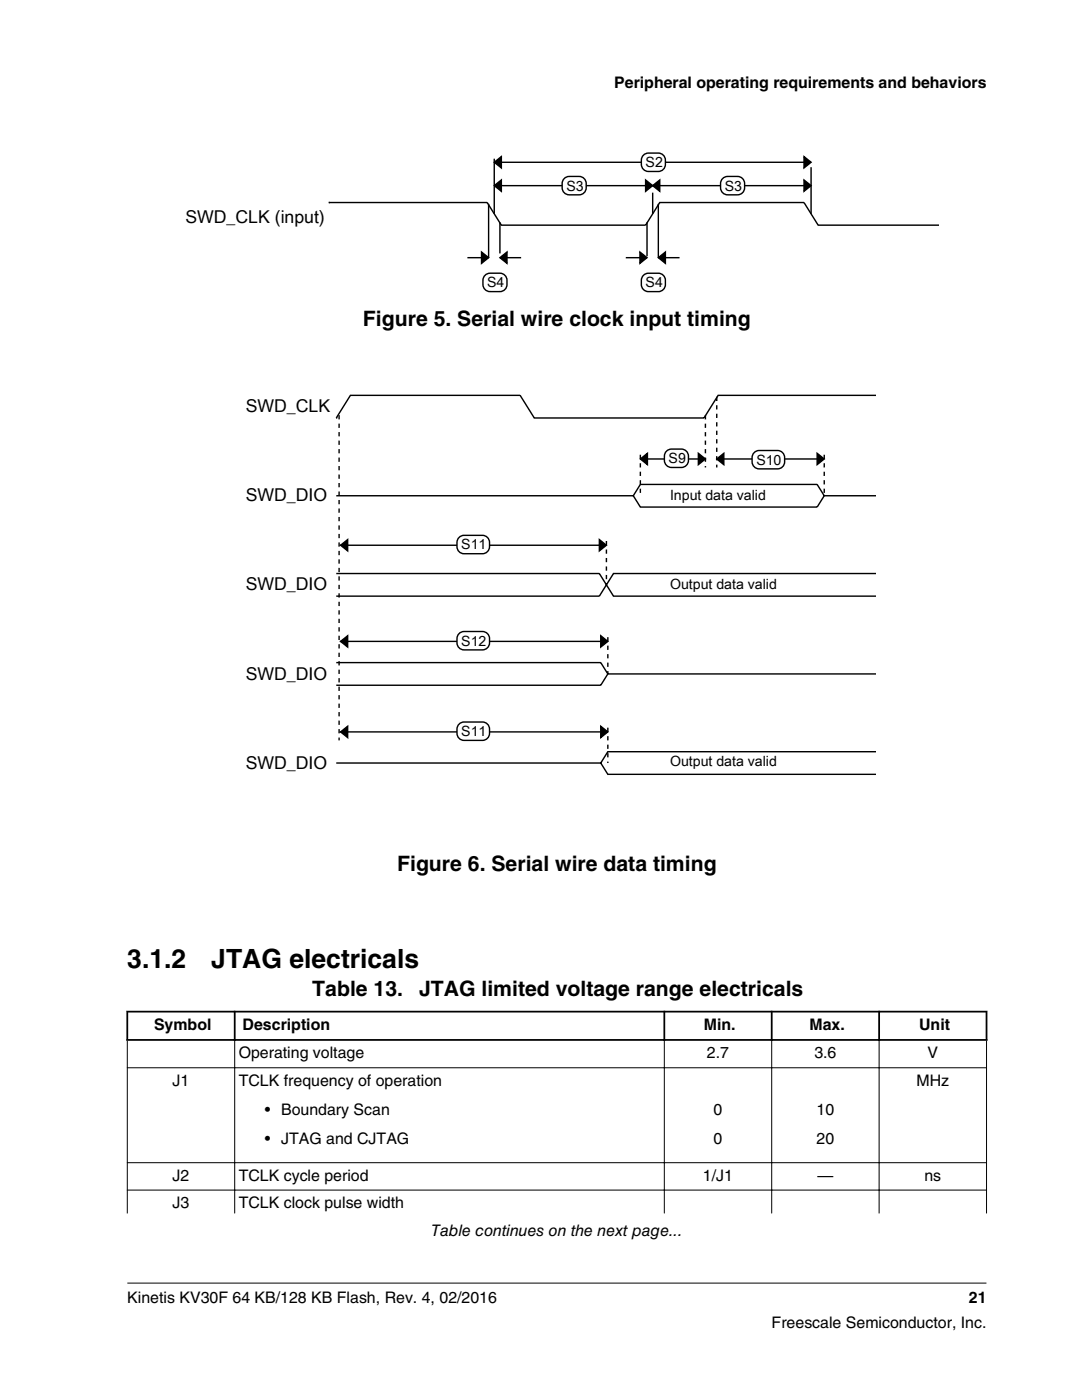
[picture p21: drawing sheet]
<svg xmlns="http://www.w3.org/2000/svg" width="216mm" height="279mm" viewBox="0 0 216 279" stroke-linecap="round" stroke-linejoin="round" font-family="sans-serif">
<defs><g id="words">
<g font-size="5.3">
<text x="25.4" y="193.1">3.1.2</text>
<text x="42.2" y="193.1">JTAG electricals</text>
</g>
<g font-size="4.2">
<text x="72.4" y="65">Figure 5. Serial wire clock input timing</text>
<text x="79.2" y="173.9">Figure 6. Serial wire data timing</text>
<text x="62.3" y="198.8">Table 13.</text>
<text x="83.6" y="198.8">JTAG limited voltage range electricals</text>
</g>
<g font-size="3.5">
<text x="37" y="44.4">SWD_CLK (input)</text>
<text x="49" y="82.3">SWD_CLK</text>
<text x="49" y="100.1">SWD_DIO</text>
<text x="49" y="117.8">SWD_DIO</text>
<text x="49" y="135.6">SWD_DIO</text>
<text x="49" y="153.4">SWD_DIO</text>
</g>
<g font-size="3.2">
<text x="122.6" y="17.5">Peripheral operating requirements and behaviors</text>
<text x="30.7" y="205.6">Symbol</text>
<text x="48.4" y="205.6">Description</text>
<text x="140.4" y="205.6">Min.</text>
<text x="161.5" y="205.6">Max.</text>
<text x="183.4" y="205.6">Unit</text>
<text x="47.6" y="211.2">Operating voltage</text>
<text x="141.1" y="211.2">2.7</text>
<text x="162.5" y="211.2">3.6</text>
<text x="185.1" y="211.2">V</text>
<text x="34.4" y="216.7">J1</text>
<text x="47.6" y="216.7">TCLK frequency of operation</text>
<text x="182.9" y="216.7">MHz</text>
<text x="52.9" y="222.5">• Boundary Scan</text>
<text x="142.4" y="222.5">0</text>
<text x="162.9" y="222.5">10</text>
<text x="52.9" y="228.3">• JTAG and CJTAG</text>
<text x="142.4" y="228.3">0</text>
<text x="162.9" y="228.3">20</text>
<text x="34.4" y="235.6">J2</text>
<text x="47.6" y="235.6">TCLK cycle period</text>
<text x="140.3" y="235.6">1/J1</text>
<text x="163.1" y="235.6">—</text>
<text x="184.5" y="235.6">ns</text>
<text x="34.4" y="241.1">J3</text>
<text x="47.6" y="241.1">TCLK clock pulse width</text>
<text x="86.1" y="246.8">Table continues on the next page...</text>
<text x="25.4" y="260">Kinetis KV30F 64 KB/128 KB Flash, Rev. 4, 02/2016</text>
<text x="193.3" y="260">21</text>
<text x="154" y="265">Freescale Semiconductor, Inc.</text>
</g>
<g font-size="2.8">
<text x="128.8" y="33.4">S2</text>
<text x="113" y="38">S3</text>
<text x="144.6" y="38">S3</text>
<text x="97.2" y="57.4">S4</text>
<text x="128.8" y="57.4">S4</text>
<text x="133.4" y="92.4">S9</text>
<text x="150.9" y="92.7">S10</text>
<text x="133.7" y="99.8">Input data valid</text>
<text x="92" y="109.7">S11</text>
<text x="133.7" y="117.6">Output data valid</text>
<text x="92" y="128.9">S12</text>
<text x="92" y="146.9">S11</text>
<text x="133.7" y="152.8">Output data valid</text>
</g>
</g></defs>
<g fill="none" stroke="#000" stroke-width=".28">
<path d="M98.6 32.4l1.4-1.1v2.2zM98.6 37l1.4-1.1v2.3zM98.6 31.7v11M98.6 32.4h63.2M98.6 37h63.2M128.8 35.9l1.4 1.1-1.4 1.2zM130.2 37l1.4-1.1v2.3zM130.2 38.4v4.3M160.4 31.3l1.4 1.1-1.4 1.1zM160.4 35.9l1.4 1.1-1.4 1.2zM161.8 33.4v9.3M65.6 40.4h.1"/>
<path d="M65.6 40.4h31.6l2.8 4.5h28.8l2.8-4.5h28.8l2.9 4.5h24.1M96.1 50.3l1.4 1.1-1.4 1.2zM97.5 40.7v10.7h-4.2M99.8 51.4l1.4-1.1v2.3zM99.8 51.4h4.2M99.8 44.4v6.2M124.9 51.4h4.2M127.7 50.3l1.4 1.1-1.4 1.2zM129.1 44.4v6.7M131.4 51.4l1.4-1.1v2.3zM131.4 40.7v10.7h4.2"/>
</g>
<path d="M98.6 32.4l1.4-1.1v2.2zM98.6 37l1.4-1.1v2.3zM128.8 35.9l1.4 1.1-1.4 1.2zM130.2 37l1.4-1.1v2.3zM160.4 31.3l1.4 1.1-1.4 1.1zM160.4 35.9l1.4 1.1-1.4 1.2zM96.1 50.3l1.4 1.1-1.4 1.2zM99.8 51.4l1.4-1.1v2.3zM127.7 50.3l1.4 1.1-1.4 1.2zM131.4 51.4l1.4-1.1v2.3z" fill="#000"/>
<path d="M128.2 31.1l.4-.3a4.8 4.8 0 0 1 3.2-.2 2.04 2.04 0 0 1 0 3.5 4.8 4.8 0 0 1-3.2-.2 2.41 2.41 0 0 1-.4-2.8z" fill="#fff"/>
<path d="M128.2 31.1l.4-.3a4.8 4.8 0 0 1 3.2-.2 2.04 2.04 0 0 1 0 3.5 4.8 4.8 0 0 1-3.2-.2 2.41 2.41 0 0 1-.4-2.8z" fill="none" stroke="#000" stroke-width=".28"/>
<path d="M112.7 35.5a4.8 4.8 0 0 1 3.3-.2 2.04 2.04 0 0 1 0 3.5 4.8 4.8 0 0 1-3.3-.2 2.29 2.29 0 0 1 0-3.1z" fill="#fff"/>
<path d="M112.7 35.5a4.8 4.8 0 0 1 3.3-.2 2.04 2.04 0 0 1 0 3.5 4.8 4.8 0 0 1-3.3-.2 2.29 2.29 0 0 1 0-3.1z" fill="none" stroke="#000" stroke-width=".28"/>
<path d="M144.4 35.5a4.8 4.8 0 0 1 3.2-.2 2.04 2.04 0 0 1 0 3.5 4.8 4.8 0 0 1-3.2-.2 2.29 2.29 0 0 1 0-3.1z" fill="#fff"/>
<path d="M144.4 35.5a4.8 4.8 0 0 1 3.2-.2 2.04 2.04 0 0 1 0 3.5 4.8 4.8 0 0 1-3.2-.2 2.29 2.29 0 0 1 0-3.1z" fill="none" stroke="#000" stroke-width=".28"/>
<path d="M96.9 54.8a4.8 4.8 0 0 1 3.3-.2 2.04 2.04 0 0 1 0 3.5 4.8 4.8 0 0 1-3.3-.2 2.29 2.29 0 0 1 0-3.1z" fill="#fff"/>
<path d="M96.9 54.8a4.8 4.8 0 0 1 3.3-.2 2.04 2.04 0 0 1 0 3.5 4.8 4.8 0 0 1-3.3-.2 2.29 2.29 0 0 1 0-3.1z" fill="none" stroke="#000" stroke-width=".28"/>
<path d="M128.6 54.8a4.8 4.8 0 0 1 3.2-.2 2.04 2.04 0 0 1 0 3.5 4.8 4.8 0 0 1-3.2-.2 2.29 2.29 0 0 1 0-3.1z" fill="#fff"/>
<g fill="none" stroke="#000" stroke-width=".28">
<path d="M128.6 54.8a4.8 4.8 0 0 1 3.2-.2 2.04 2.04 0 0 1 0 3.5 4.8 4.8 0 0 1-3.2-.2 2.29 2.29 0 0 1 0-3.1zM174.7 78.9h-31.4l-2.8 4.5h-33.9l-2.8-4.5h-33.9l-2.8 4.5M67.1 83.4h.1M67.1 98.9h59.3M126.4 98.9l1.4 2.3h35.3l1.4-2.3h10.2M126.4 98.9l1.4-2.2h35.3l1.4 2.2M127.8 91.6l1.4-1.1v2.2zM127.8 91.6h13M139.3 90.5l1.5 1.1-1.5 1.1zM143 91.6l1.4-1.1v2.2zM143 91.6h21.5M163.1 90.5l1.4 1.1-1.4 1.1z"/>
<path d="M67.1 114.5h52.5l2.8 4.5h52.3M67.8 108.8h52.5M68 108.8l1.4-1.1v2.2zM119.6 107.7l1.4 1.1-1.4 1.1zM174.7 114.5h-52.3l-2.8 4.5h-52.5M67.1 132.2h52.8l1.4 2.3M67.8 128h53.5M68 128l1.4-1.1v2.2zM119.9 126.9l1.4 1.1-1.4 1.1zM174.7 134.5h-53.4l-1.4 2.3h-52.8M67.1 152.3h52.8M67.8 146.1h53.5"/>
<path d="M68 146.1l1.4-1.2v2.3zM119.9 144.9l1.4 1.2-1.4 1.1zM119.9 152.3l1.4 2.2h53.4M174.7 150h-53.4l-1.4 2.3"/>
</g>
<path d="M127.8 91.6l1.4-1.1v2.2zM139.3 90.5l1.5 1.1-1.5 1.1zM143 91.6l1.4-1.1v2.2zM163.1 90.5l1.4 1.1-1.4 1.1zM68 108.8l1.4-1.1v2.2zM119.6 107.7l1.4 1.1-1.4 1.1zM68 128l1.4-1.1v2.2zM119.9 126.9l1.4 1.1-1.4 1.1zM68 146.1l1.4-1.2v2.3zM119.9 144.9l1.4 1.2-1.4 1.1z" fill="#000"/>
<path d="M143 79.2v14.1M67.7 82.9v64.9M127.8 90.8v8.1M140.8 82.9v10.4M164.5 90.8v8.1M121 108v8.7M121.3 127.2v7.3M121.3 145.2v7.1" fill="none" stroke="#000" stroke-width=".28" stroke-dasharray=".8 .8" stroke-linecap="butt"/>
<path d="M91.8 107.1l.8-.3h3.7a1.41 1.41 0 0 1 1.4 1.5 1.79 1.79 0 0 1-1 2.1l-4.1 .1a1.41 1.41 0 0 1-1.4-1.4 1.9 1.9 0 0 1 .6-2z" fill="#fff"/>
<path d="M91.8 107.1l.8-.3h3.7a1.41 1.41 0 0 1 1.4 1.5 1.79 1.79 0 0 1-1 2.1l-4.1 .1a1.41 1.41 0 0 1-1.4-1.4 1.9 1.9 0 0 1 .6-2z" fill="none" stroke="#000" stroke-width=".28"/>
<path d="M91.8 126.3l.8-.3h3.7a1.41 1.41 0 0 1 1.4 1.4 1.79 1.79 0 0 1-1 2.2l-4.1 .1a1.41 1.41 0 0 1-1.4-1.4 1.9 1.9 0 0 1 .6-2z" fill="#fff"/>
<path d="M91.8 126.3l.8-.3h3.7a1.41 1.41 0 0 1 1.4 1.4 1.79 1.79 0 0 1-1 2.2l-4.1 .1a1.41 1.41 0 0 1-1.4-1.4 1.9 1.9 0 0 1 .6-2z" fill="none" stroke="#000" stroke-width=".28"/>
<path d="M91.8 144.4l.8-.3h3.7a1.41 1.41 0 0 1 1.4 1.4 1.79 1.79 0 0 1-1 2.2l-4.1 .1a1.41 1.41 0 0 1-1.4-1.4 1.9 1.9 0 0 1 .6-2z" fill="#fff"/>
<path d="M91.8 144.4l.8-.3h3.7a1.41 1.41 0 0 1 1.4 1.4 1.79 1.79 0 0 1-1 2.2l-4.1 .1a1.41 1.41 0 0 1-1.4-1.4 1.9 1.9 0 0 1 .6-2z" fill="none" stroke="#000" stroke-width=".28"/>
<path d="M132.8 90.2l.4-.3a4.8 4.8 0 0 1 3.2-.2 2.04 2.04 0 0 1 0 3.5 4.8 4.8 0 0 1-3.2-.2 2.41 2.41 0 0 1-.4-2.8z" fill="#fff"/>
<path d="M132.8 90.2l.4-.3a4.8 4.8 0 0 1 3.2-.2 2.04 2.04 0 0 1 0 3.5 4.8 4.8 0 0 1-3.2-.2 2.41 2.41 0 0 1-.4-2.8z" fill="none" stroke="#000" stroke-width=".28"/>
<path d="M150.3 90.5l.7-.5 .5-.1h3.7a1.41 1.41 0 0 1 1.4 1.4 1.79 1.79 0 0 1-1 2.2l-4.1 .1a1.41 1.41 0 0 1-1.4-1.4v-1.3z" fill="#fff"/>
<path d="M150.3 90.5l.7-.5 .5-.1h3.7a1.41 1.41 0 0 1 1.4 1.4 1.79 1.79 0 0 1-1 2.2l-4.1 .1a1.41 1.41 0 0 1-1.4-1.4v-1.3z" fill="none" stroke="#000" stroke-width=".28"/>
<g fill="#fff">
<path d="M25.4 195.2h171.4v52.6h-171.4z" fill-rule="evenodd"/>
<path d="M25.6 202.1h21.1v5.3h-21.1z" fill-rule="evenodd"/>
<path d="M47 202.1h85.4v5.3h-85.4z" fill-rule="evenodd"/>
<path d="M132.7 202.1h21.1v5.3h-21.1z" fill-rule="evenodd"/>
<path d="M154.2 202.1h21v5.3h-21z" fill-rule="evenodd"/>
<path d="M175.6 202.1h21.1v5.3h-21.1z" fill-rule="evenodd"/>
<path d="M25.5 207.7h21.2v5.3h-21.2z" fill-rule="evenodd"/>
<path d="M46.9 207.7h85.6v5.3h-85.6z" fill-rule="evenodd"/>
<path d="M132.6 207.7h21.3v5.3h-21.3z" fill-rule="evenodd"/>
<path d="M154.1 207.7h21.2v5.3h-21.2z" fill-rule="evenodd"/>
<path d="M175.5 207.7h21.3v5.3h-21.3z" fill-rule="evenodd"/>
<path d="M25.5 213.2h21.2v18.8h-21.2z" fill-rule="evenodd"/>
<path d="M46.9 213.2h85.6v18.8h-85.6z" fill-rule="evenodd"/>
<path d="M132.6 213.2h21.3v18.8h-21.3z" fill-rule="evenodd"/>
<path d="M154.1 213.2h21.2v18.8h-21.2z" fill-rule="evenodd"/>
<path d="M175.5 213.2h21.3v18.8h-21.3z" fill-rule="evenodd"/>
<path d="M25.5 232.1h21.2v5.3h-21.2z" fill-rule="evenodd"/>
<path d="M46.9 232.1h85.6v5.3h-85.6z" fill-rule="evenodd"/>
<path d="M132.6 232.1h21.3v5.3h-21.3z" fill-rule="evenodd"/>
<path d="M154.1 232.1h21.2v5.3h-21.2z" fill-rule="evenodd"/>
<path d="M175.5 232.1h21.3v5.3h-21.3z" fill-rule="evenodd"/>
<path d="M25.5 237.6h21.2v4.6h-21.2z" fill-rule="evenodd"/>
<path d="M46.9 237.6h85.6v4.6h-85.6z" fill-rule="evenodd"/>
<path d="M132.6 237.6h21.3v4.6h-21.3z" fill-rule="evenodd"/>
<path d="M154.1 237.6h21.2v4.6h-21.2z" fill-rule="evenodd"/>
<path d="M175.5 237.6h21.3v4.6h-21.3z" fill-rule="evenodd"/>
</g>
<path d="M25.2 201.9h171.8M25.2 207.5h171.8M25.4 201.7v6M46.8 201.7v6M132.6 201.7v6M154 201.7v6M175.4 201.7v6M196.8 201.7v6" fill="none" stroke="#000" stroke-width=".35"/>
<path d="M25.3 213.1h171.6M25.4 207.7v34.5M46.8 207.3v34.9M132.6 207.3v34.9M154 207.3v34.9M175.4 207.3v34.9M196.8 207.7v34.5M25.3 232h171.6M25.3 237.5h171.6M25.4 256.1h171.4" fill="none" stroke="#000" stroke-width=".2"/>
<use href="#words"/>
</svg>
